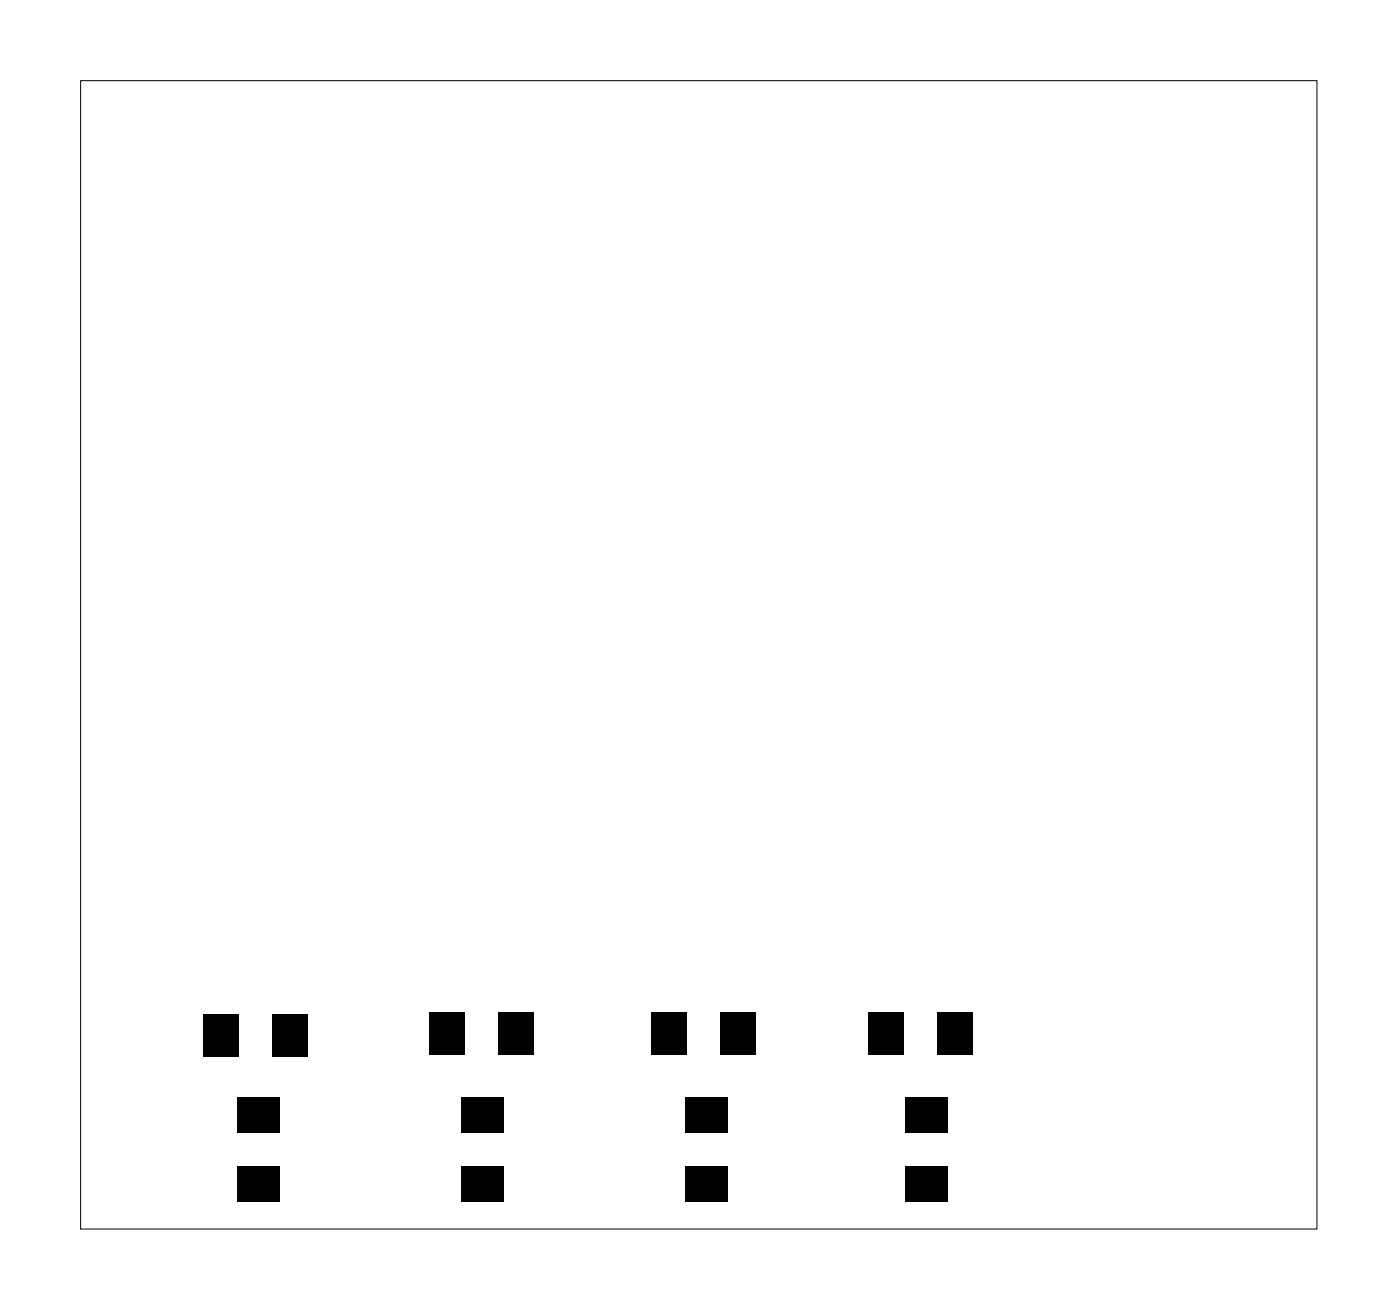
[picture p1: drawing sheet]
<svg xmlns="http://www.w3.org/2000/svg" width="63mm" height="59mm" viewBox="0 0 63 59" stroke-linecap="round" stroke-linejoin="round" font-family="sans-serif">
<path d="M3.6 3.6h55.8v51.8h-55.8z" fill="none" stroke="#000" stroke-width=".05"/>
<g fill="#000">
<path d="M10.7 49.5h1.9v1.6h-1.9zM10.7 52.6h1.9v1.6h-1.9zM9.2 45.7h1.6v1.9h-1.6zM12.3 45.7h1.6v1.9h-1.6zM19.4 45.6h1.6v1.9h-1.6zM22.5 45.6h1.6v1.9h-1.6zM20.8 52.6h1.9v1.6h-1.9zM20.8 49.5h1.9v1.6h-1.9zM29.4 45.6h1.6v1.9h-1.6zM32.5 45.6h1.6v1.9h-1.6zM30.9 52.6h1.9v1.6h-1.9zM30.9 49.5h1.9v1.6h-1.9z"/>
<path d="M39.2 45.6h1.6v1.9h-1.6zM40.8 52.6h1.9v1.6h-1.9zM40.8 49.5h1.9v1.6h-1.9zM42.3 45.6h1.6v1.9h-1.6z"/>
</g>
</svg>
